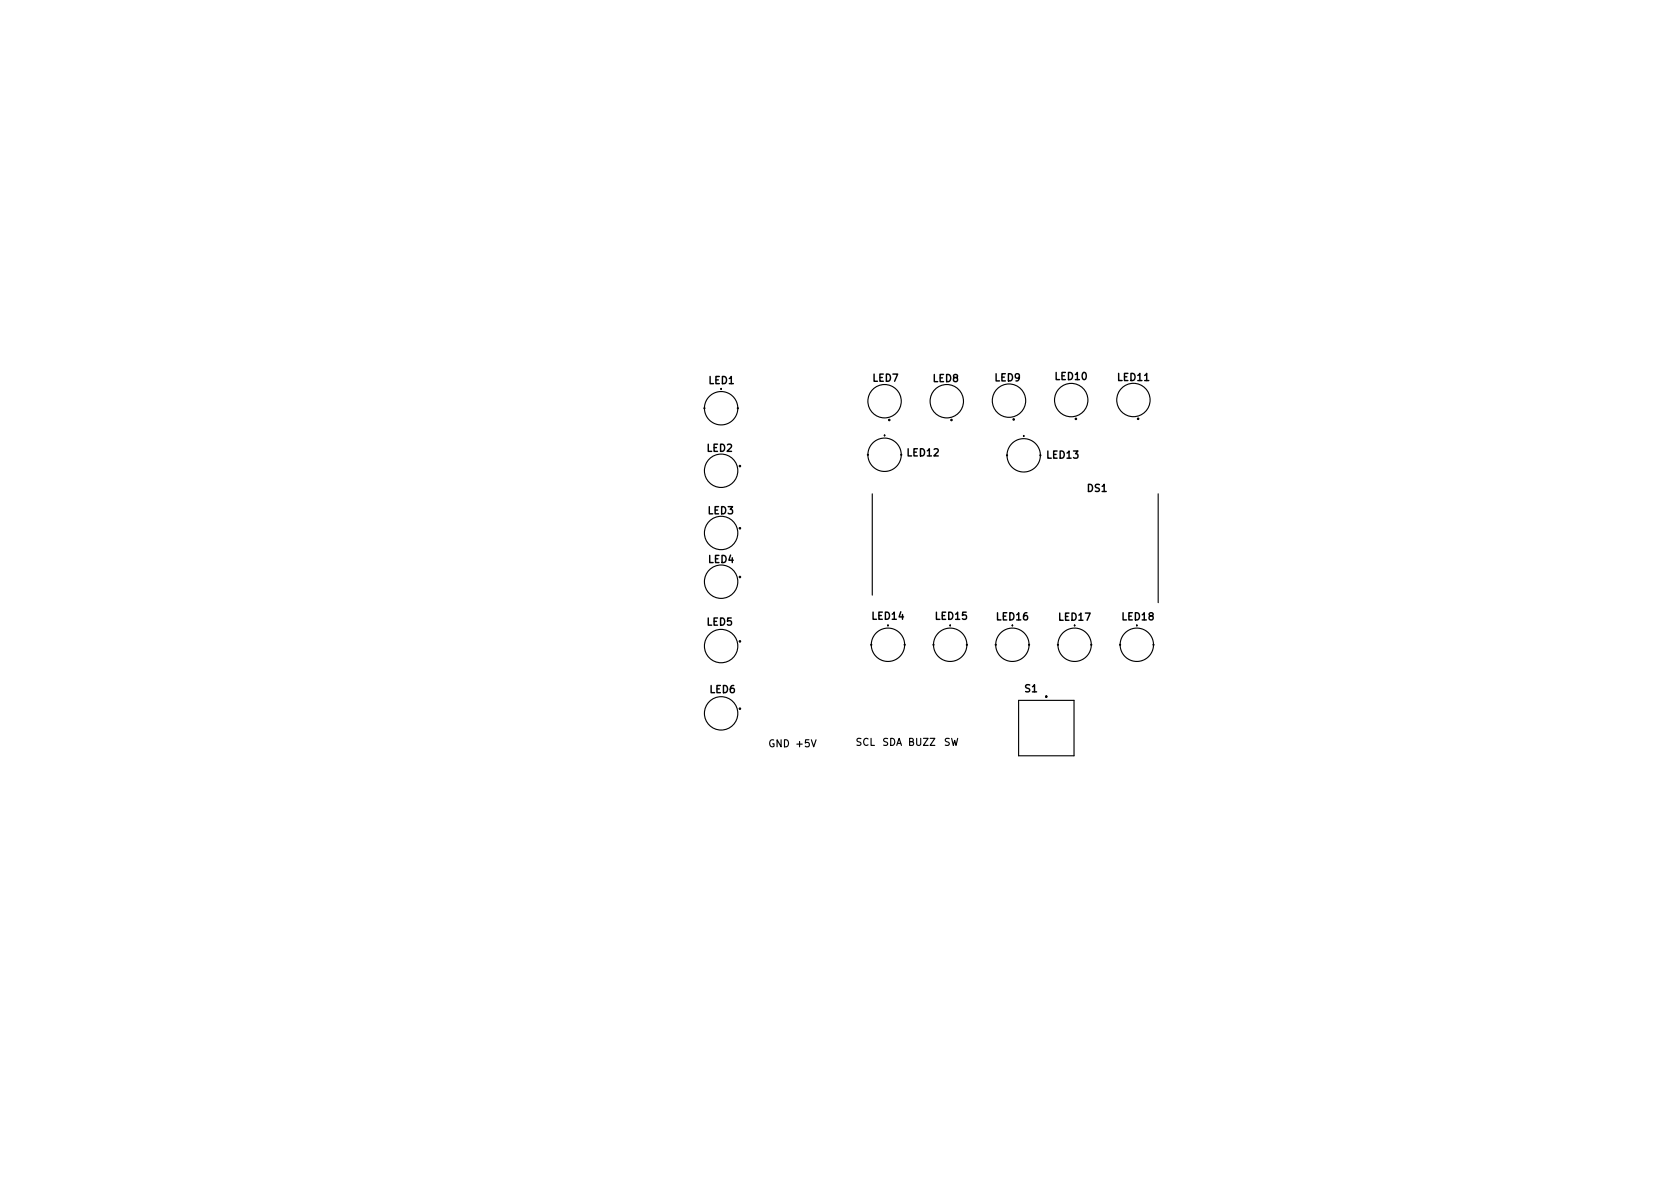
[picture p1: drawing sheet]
<svg xmlns="http://www.w3.org/2000/svg" width="297mm" height="210mm" viewBox="0 0 297 210" stroke-linecap="round" stroke-linejoin="round" font-family="sans-serif">
<defs><g id="words">
<g font-size="1.8">
<text x="125.3" y="67.9">LED1</text>
<text x="154.3" y="67.5">LED7</text>
<text x="165" y="67.5">LED8</text>
<text x="175.9" y="67.4">LED9</text>
<text x="186.6" y="67.2">LED10</text>
<text x="197.7" y="67.4">LED11</text>
<text x="125" y="79.9">LED2</text>
<text x="160.4" y="80.7">LED12</text>
<text x="185.1" y="81.1">LED13</text>
<text x="192.3" y="87">DS1</text>
<text x="125.2" y="90.9">LED3</text>
<text x="125.2" y="99.5">LED4</text>
<text x="125" y="110.6">LED5</text>
<text x="154.2" y="109.6">LED14</text>
<text x="165.4" y="109.6">LED15</text>
<text x="176.2" y="109.7">LED16</text>
<text x="187.2" y="109.7">LED17</text>
<text x="198.4" y="109.7">LED18</text>
<text x="125.5" y="122.5">LED6</text>
<text x="181.2" y="122.4">S1</text>
</g>
<g font-size="1.7">
<text x="151.3" y="131.9">SCL SDA BUZZ</text>
<text x="166.8" y="131.9">SW</text>
<text x="135.8" y="132.1">GND</text>
<text x="140.9" y="132.1">+5V</text>
</g>
</g></defs>
<g fill="none" stroke="#000" stroke-width=".2">
<path d="M154.2 87.3v17.9M204.8 87.3v19.3M180.1 123.8h9.8v9.8h-9.8z"/>
<circle cx="127.5" cy="72.2" r="2.95"/>
<circle cx="156.4" cy="70.9" r="2.95"/>
<circle cx="167.4" cy="70.9" r="2.95"/>
<circle cx="178.4" cy="70.8" r="2.95"/>
<circle cx="189.4" cy="70.7" r="2.95"/>
<circle cx="200.4" cy="70.7" r="2.95"/>
<circle cx="127.5" cy="94.2" r="2.95"/>
<circle cx="127.5" cy="83.2" r="2.95"/>
<circle cx="156.4" cy="80.4" r="2.95"/>
<circle cx="181" cy="80.5" r="2.95"/>
<circle cx="127.5" cy="114.2" r="2.95"/>
<circle cx="127.5" cy="102.9" r="2.95"/>
<circle cx="157" cy="114" r="2.95"/>
<circle cx="168" cy="114" r="2.95"/>
<circle cx="179" cy="114" r="2.95"/>
<circle cx="190" cy="114" r="2.95"/>
<circle cx="201" cy="114" r="2.95"/>
<circle cx="127.5" cy="126.1" r="2.95"/>
<circle cx="185" cy="123.2" r=".05"/>
</g>
<g fill="#000" stroke="#000" stroke-width=".18">
<circle cx="124.6" cy="72.2" r=".1"/>
<circle cx="127.5" cy="68.8" r=".05"/>
<circle cx="127.5" cy="68.7" r=".05"/>
<circle cx="130.4" cy="72.2" r=".1"/>
<circle cx="156.4" cy="76.9" r=".05"/>
<circle cx="156.4" cy="77" r=".05"/>
<circle cx="157.2" cy="74.3" r=".14"/>
<circle cx="168.2" cy="74.3" r=".14"/>
<circle cx="179.2" cy="74.2" r=".14"/>
<circle cx="181" cy="77" r=".05"/>
<circle cx="181" cy="77.1" r=".05"/>
<circle cx="190.2" cy="74.1" r=".14"/>
<circle cx="201.2" cy="74.1" r=".14"/>
<circle cx="130.8" cy="93.4" r=".14"/>
<circle cx="130.8" cy="82.4" r=".14"/>
<circle cx="153.4" cy="80.4" r=".1"/>
<circle cx="159.4" cy="80.4" r=".1"/>
<circle cx="178.1" cy="80.5" r=".1"/>
<circle cx="183.9" cy="80.5" r=".1"/>
<circle cx="130.8" cy="113.4" r=".14"/>
<circle cx="130.8" cy="102" r=".14"/>
<circle cx="154" cy="114" r=".1"/>
<circle cx="157" cy="110.6" r=".05"/>
<circle cx="157" cy="110.5" r=".05"/>
<circle cx="160" cy="114" r=".1"/>
<circle cx="165" cy="114" r=".1"/>
<circle cx="168" cy="110.6" r=".05"/>
<circle cx="168" cy="110.5" r=".05"/>
<circle cx="170.9" cy="114" r=".1"/>
<circle cx="176.1" cy="114" r=".1"/>
<circle cx="179" cy="110.6" r=".05"/>
<circle cx="179" cy="110.5" r=".05"/>
<circle cx="181.9" cy="114" r=".1"/>
<circle cx="187.1" cy="114" r=".1"/>
<circle cx="190" cy="110.6" r=".05"/>
<circle cx="190" cy="110.5" r=".05"/>
<circle cx="192.9" cy="114" r=".1"/>
<circle cx="198.1" cy="114" r=".1"/>
<circle cx="201" cy="110.6" r=".05"/>
<circle cx="201" cy="110.5" r=".05"/>
<circle cx="203.9" cy="114" r=".1"/>
<circle cx="130.8" cy="125.3" r=".14"/>
<circle cx="185" cy="123.1" r=".1"/>
<circle cx="185" cy="123.2" r=".1"/>
</g>
<g fill="none" stroke="#000" stroke-width=".18">
<circle cx="127.5" cy="68.8" r=".05"/>
<circle cx="156.4" cy="77" r=".05"/>
<circle cx="181" cy="77.1" r=".05"/>
<circle cx="157" cy="110.6" r=".05"/>
<circle cx="168" cy="110.6" r=".05"/>
<circle cx="179" cy="110.6" r=".05"/>
<circle cx="190" cy="110.6" r=".05"/>
<circle cx="201" cy="110.6" r=".05"/>
</g>
<use href="#words"/>
</svg>
